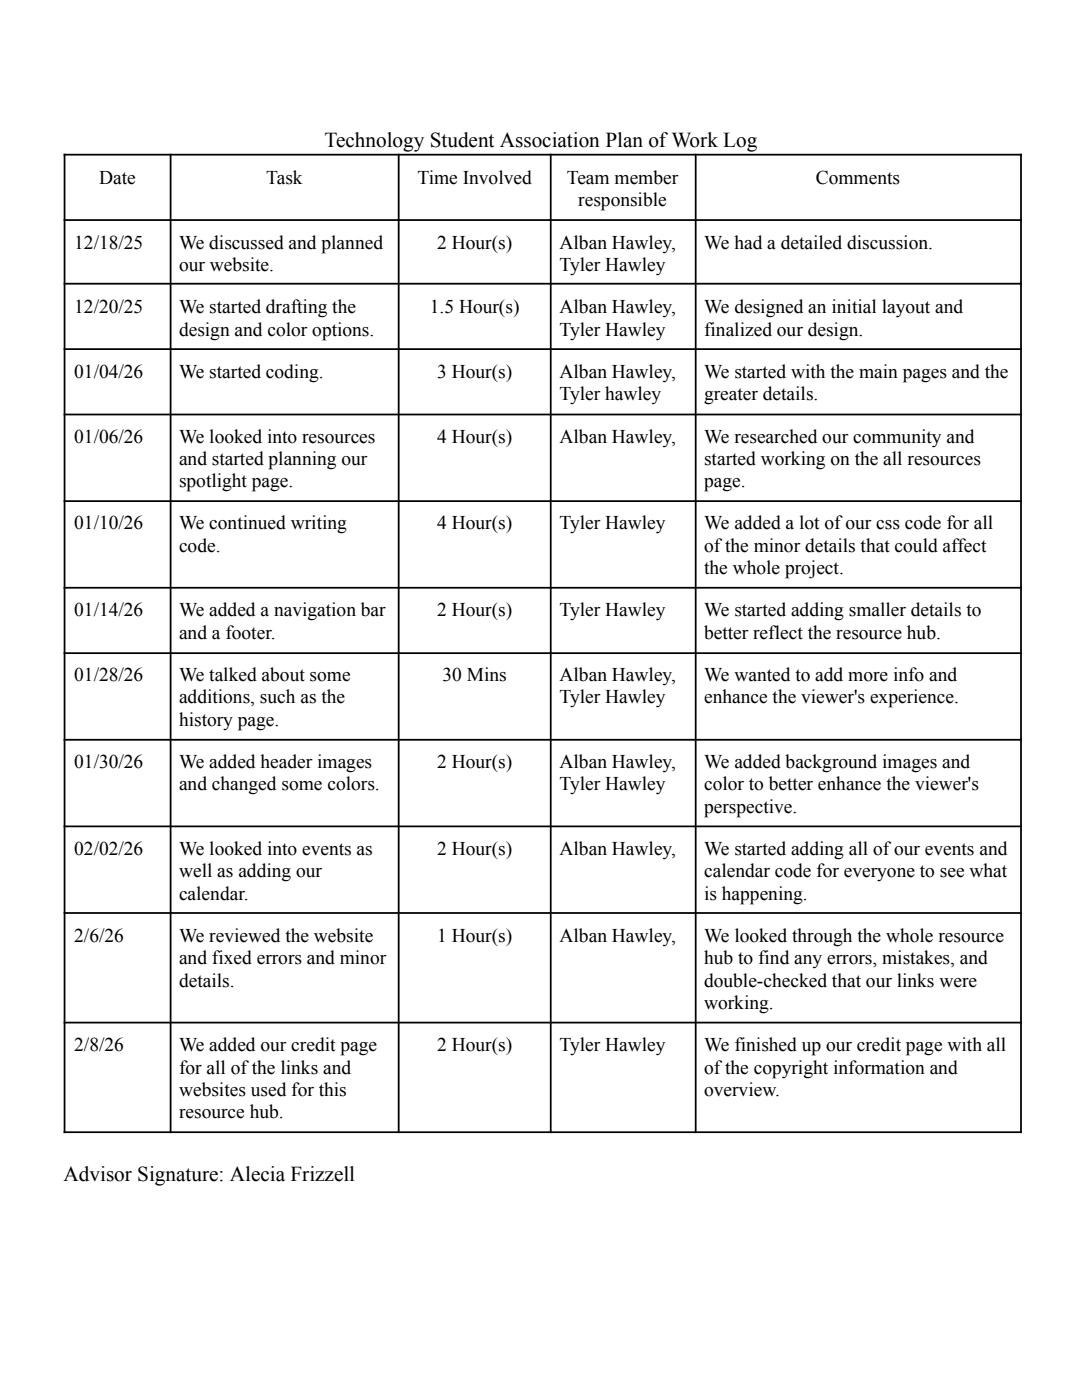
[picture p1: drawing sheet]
<svg xmlns="http://www.w3.org/2000/svg" width="216mm" height="279mm" viewBox="0 0 216 279" stroke-linecap="round" stroke-linejoin="round" font-family="sans-serif">
<defs><g id="words">
<g font-size="4.2">
<text x="64.8" y="29.4">Technology Student Association Plan ofWork Log</text>
<text x="12.7" y="235.7">Advisor Signature: Alecia Frizzell</text>
</g>
<g font-size="3.9">
<text x="19.8" y="36.7">Date</text>
<text x="53.1" y="36.7">Task</text>
<text x="83.3" y="36.7">Time Involved</text>
<text x="113.1" y="36.7">Team member</text>
<text x="115.4" y="41.2">responsible</text>
<text x="162.8" y="36.7">Comments</text>
<text x="14.8" y="49.6">12/18/25</text>
<text x="35.7" y="49.6">We discussed and planned</text>
<text x="87.2" y="49.6">2 Hour(s)</text>
<text x="111.7" y="49.6">Alban Hawley,</text>
<text x="140.5" y="49.6">We had a detailed discussion.</text>
<text x="35.7" y="54.1">our website.</text>
<text x="111.7" y="54.1">Tyler Hawley</text>
<text x="14.8" y="62.5">12/20/25</text>
<text x="35.7" y="62.5">We started drafting the</text>
<text x="85.8" y="62.5">1.5 Hour(s)</text>
<text x="111.7" y="62.5">Alban Hawley,</text>
<text x="140.5" y="62.5">We designed an initial layout and</text>
<text x="35.7" y="67">design and color options.</text>
<text x="111.7" y="67">Tyler Hawley</text>
<text x="140.5" y="67">finalized our design.</text>
<text x="14.8" y="75.4">01/04/26</text>
<text x="35.7" y="75.4">We started coding.</text>
<text x="87.2" y="75.4">3 Hour(s)</text>
<text x="111.7" y="75.4">Alban Hawley,</text>
<text x="140.5" y="75.4">We started with the main pages and the</text>
<text x="111.7" y="79.9">Tyler hawley</text>
<text x="140.5" y="79.9">greater details.</text>
<text x="14.8" y="88.3">01/06/26</text>
<text x="35.7" y="88.3">We looked into resources</text>
<text x="87.2" y="88.3">4 Hour(s)</text>
<text x="111.7" y="88.3">Alban Hawley,</text>
<text x="140.5" y="88.3">We researched our community and</text>
<text x="35.7" y="92.8">and started planning our</text>
<text x="140.5" y="92.8">started working on the all resources</text>
<text x="35.7" y="97.2">spotlight page.</text>
<text x="140.5" y="97.2">page.</text>
<text x="14.8" y="105.7">01/10/26</text>
<text x="35.7" y="105.7">We continued writing</text>
<text x="87.2" y="105.7">4 Hour(s)</text>
<text x="111.7" y="105.7">Tyler Hawley</text>
<text x="140.5" y="105.7">We added a lot ofour css code for all</text>
<text x="35.7" y="110.1">code.</text>
<text x="140.5" y="110.1">ofthe minor details that could affect</text>
<text x="140.5" y="114.6">the whole project.</text>
<text x="14.8" y="123">01/14/26</text>
<text x="35.7" y="123">We added a navigation bar</text>
<text x="87.2" y="123">2 Hour(s)</text>
<text x="111.7" y="123">Tyler Hawley</text>
<text x="140.5" y="123">We started adding smaller details to</text>
<text x="35.7" y="127.5">and a footer.</text>
<text x="140.5" y="127.5">better reflect the resource hub.</text>
<text x="14.8" y="135.9">01/28/26</text>
<text x="35.7" y="135.9">We talked about some</text>
<text x="88.3" y="135.9">30 Mins</text>
<text x="111.7" y="135.9">Alban Hawley,</text>
<text x="140.5" y="135.9">We wanted to add more info and</text>
<text x="35.7" y="140.4">additions, such as the</text>
<text x="111.7" y="140.4">Tyler Hawley</text>
<text x="140.5" y="140.4">enhance the viewer's experience.</text>
<text x="35.7" y="144.8">history page.</text>
<text x="14.8" y="153.3">01/30/26</text>
<text x="35.7" y="153.3">We added header images</text>
<text x="87.2" y="153.3">2 Hour(s)</text>
<text x="111.7" y="153.3">Alban Hawley,</text>
<text x="140.5" y="153.3">We added background images and</text>
<text x="35.7" y="157.7">and changed some colors.</text>
<text x="111.7" y="157.7">Tyler Hawley</text>
<text x="140.5" y="157.7">color to better enhance the viewer's</text>
<text x="140.5" y="162.2">perspective.</text>
<text x="14.8" y="170.6">02/02/26</text>
<text x="35.7" y="170.6">We looked into events as</text>
<text x="87.2" y="170.6">2 Hour(s)</text>
<text x="111.7" y="170.6">Alban Hawley,</text>
<text x="140.5" y="170.6">We started adding all ofour events and</text>
<text x="35.7" y="175.1">well as adding our</text>
<text x="35.7" y="179.6">calendar.</text>
<text x="140.5" y="175.1">calendar code for everyone to see what</text>
<text x="140.5" y="179.6">is happening.</text>
<text x="14.8" y="188">2/6/26</text>
<text x="35.7" y="188">We reviewed the website</text>
<text x="87.2" y="188">1 Hour(s)</text>
<text x="111.7" y="188">Alban Hawley,</text>
<text x="140.5" y="188">We looked through the whole resource</text>
<text x="35.7" y="192.4">and fixed errors and minor</text>
<text x="35.7" y="196.9">details.</text>
<text x="140.5" y="192.4">hub to find any errors, mistakes, and</text>
<text x="140.5" y="196.9">double-checked that our links were</text>
<text x="140.5" y="201.4">working.</text>
<text x="14.8" y="209.8">2/8/26</text>
<text x="35.7" y="209.8">We added our credit page</text>
<text x="87.2" y="209.8">2 Hour(s)</text>
<text x="111.7" y="209.8">Tyler Hawley</text>
<text x="140.5" y="209.8">We finished up our credit page with all</text>
<text x="35.7" y="214.3">for all ofthe links and</text>
<text x="140.5" y="214.3">ofthe copyright information and</text>
<text x="35.7" y="218.7">websites used for this</text>
<text x="140.5" y="218.7">overview.</text>
<text x="35.7" y="223.2">resource hub.</text>
</g>
</g></defs>
<g fill="none" stroke="#000" stroke-width=".35">
<path d="M12.7 30.9h191.2M12.9 30.7v195.4M34 30.7v195.4M79.6 30.7v195.4M109.9 30.7v195.4M138.8 30.7v195.4M203.7 30.7v195.4M12.7 43.9h191.2M12.7 56.6h191.2M12.7 69.7h191.2M12.7 82.7h191.2M12.7 100h191.2"/>
<path d="M12.7 117.3h191.2M12.7 130.4h191.2M12.7 147.6h191.2M12.7 164.9h191.2M12.7 182.2h191.2M12.7 204.1h191.2M12.7 226h191.2"/>
</g>
<use href="#words"/>
</svg>
